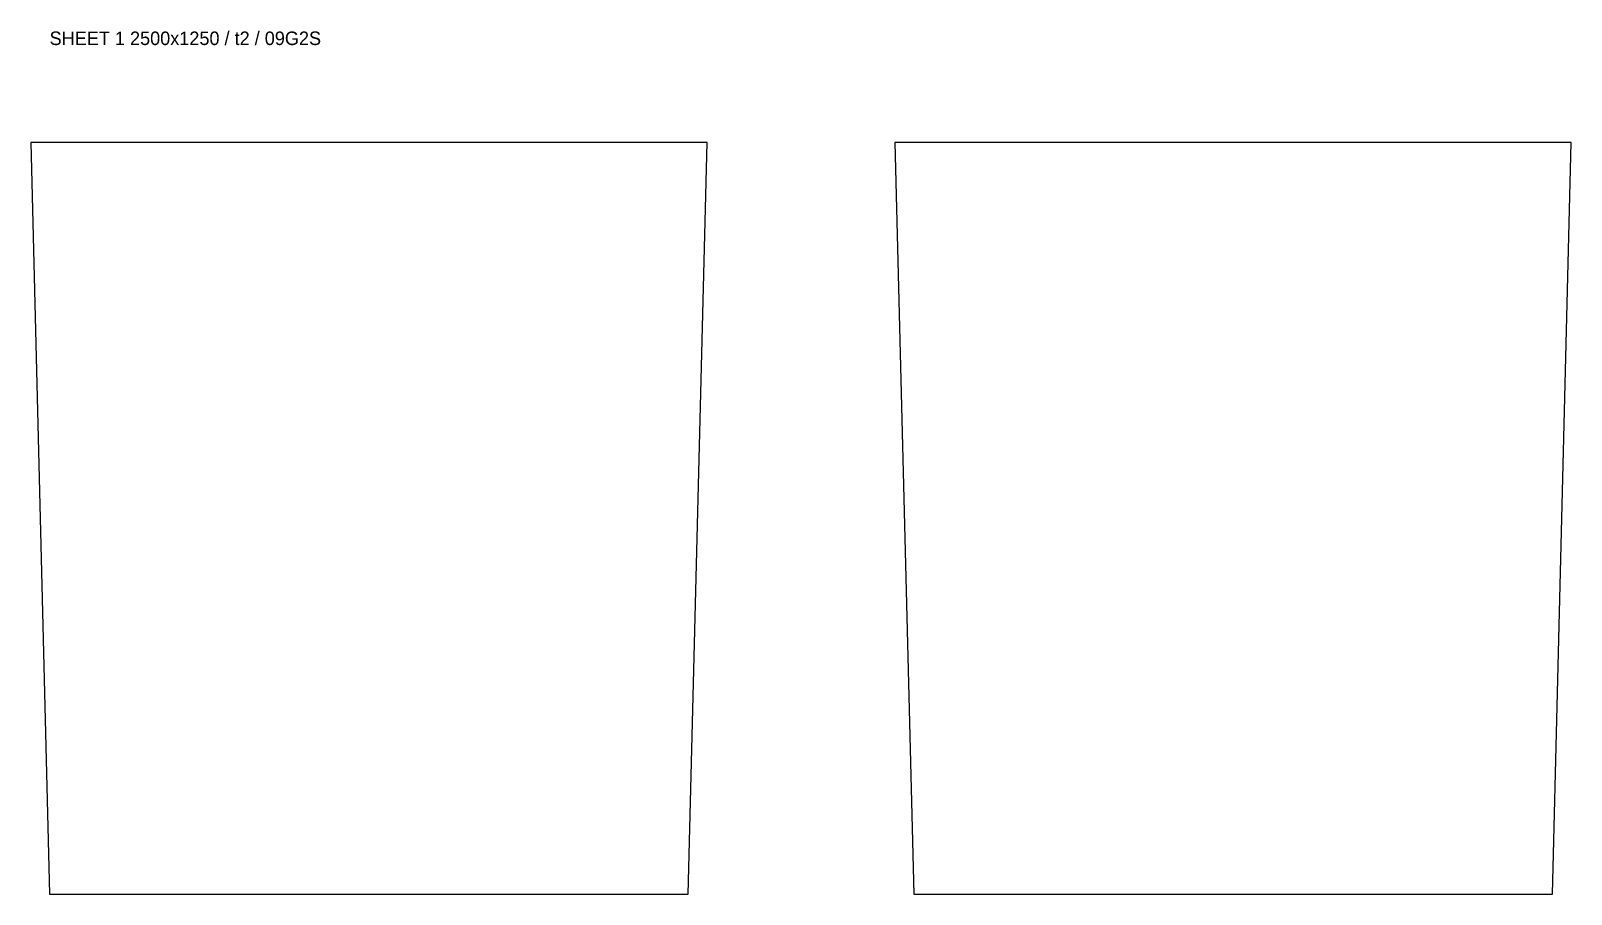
# Model space of a CAD drawing. Header units: millimetres. Extents: x 25 to 2075, y 50 to 1199.
import ezdxf

# ---------------------------------------------------------------- set-up
doc = ezdxf.new("R2010")
doc.units = ezdxf.units.MM
doc.layers.add('CUT', color=1, linetype='Continuous')
doc.layers.add('INFO', color=7, linetype='Continuous')

msp = doc.modelspace()

# ---------------------------------------------------------------- linework, layer by layer
at = {"layer": 'CUT'}
for points in [[(50, 50), (900, 50), (925, 1050.3), (25, 1050.3)], [(1200, 50), (2050, 50), (2075, 1050.3), (1175, 1050.3)]]:
    msp.add_lwpolyline(points, close=True, dxfattribs=at)

# ---------------------------------------------------------------- texts
at = {"layer": 'INFO'}
msp.add_text('SHEET 1 2500x1250 / t2 / 09G2S', height=18, dxfattribs=at).set_placement((50, 1180))

doc.saveas('drawing.dxf')
